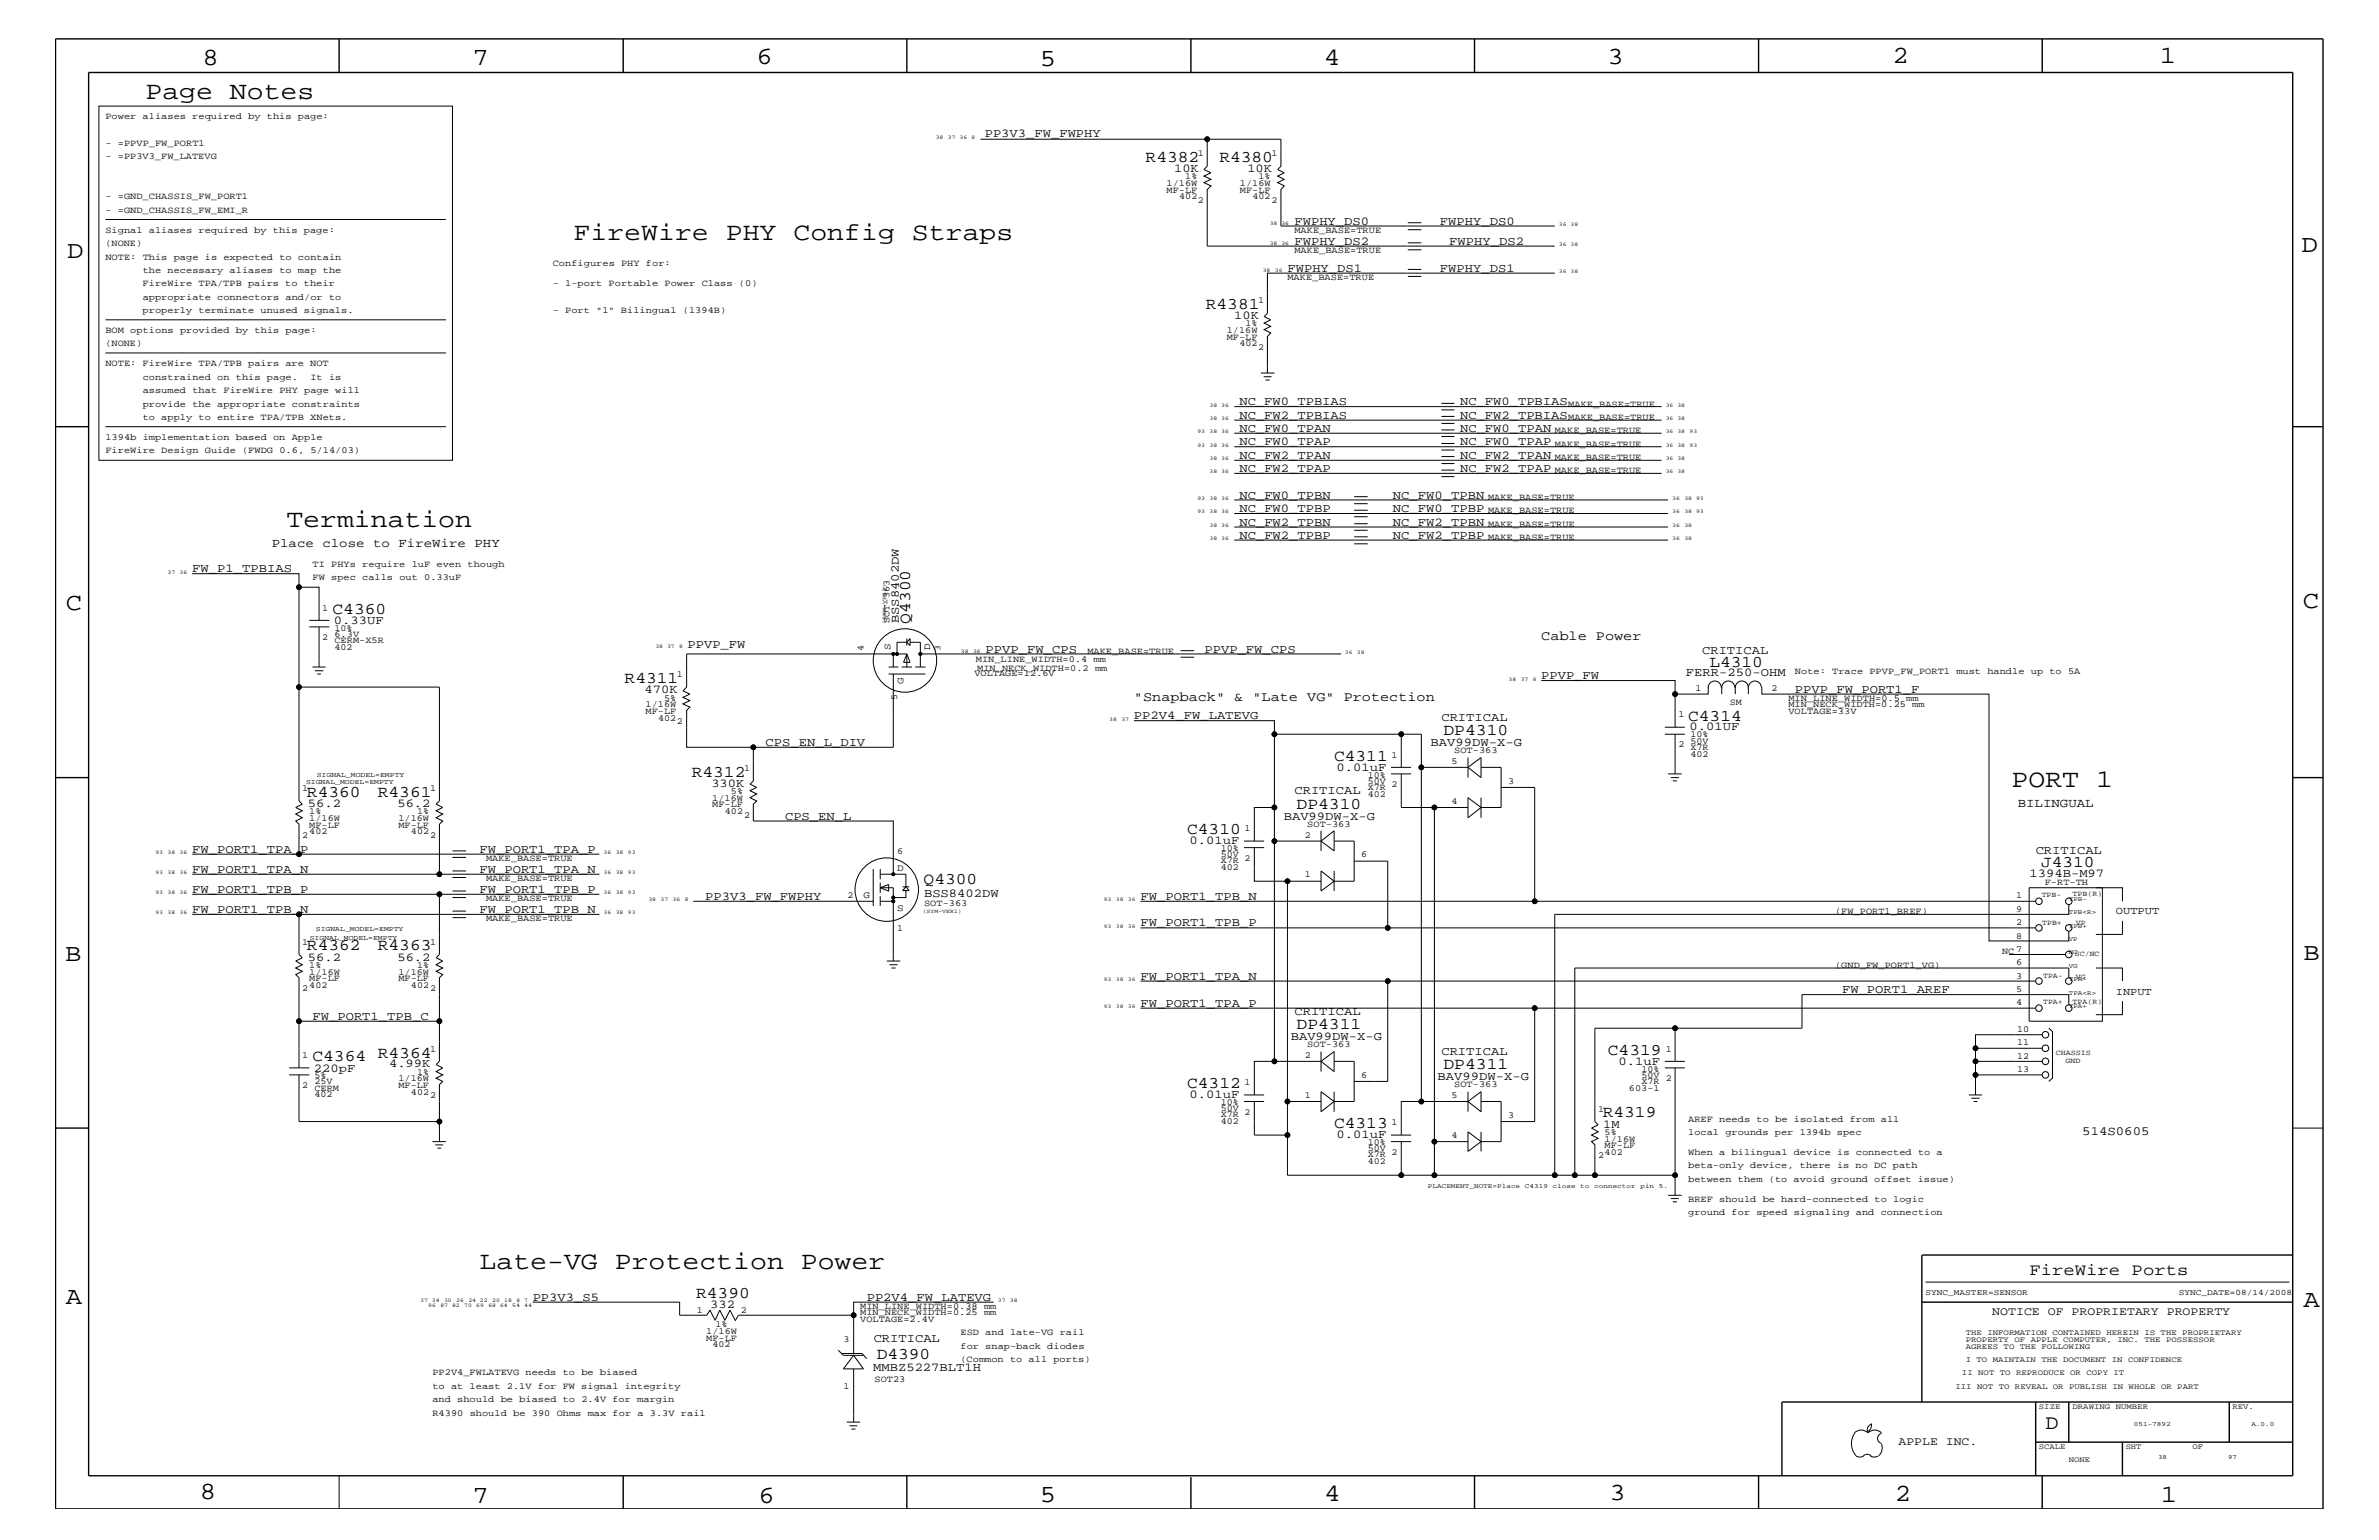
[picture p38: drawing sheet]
<svg xmlns="http://www.w3.org/2000/svg" width="432mm" height="279mm" viewBox="0 0 432 279" stroke-linecap="round" stroke-linejoin="round" font-family="sans-serif">
<defs><g id="words">
<g font-size="4.6">
<text x="26.4" y="18">Page Notes</text>
<text x="104.1" y="43.5">FireWire PHY Config Straps</text>
<text x="52" y="95.6">Termination</text>
<text x="365.1" y="142.9">PORT 1</text>
<text x="87" y="230.2">Late-VG Protection Power</text>
</g>
<g font-size="4.5">
<text x="36.7" y="11.7">8</text>
<text x="85.8" y="11.7">7</text>
<text x="137.3" y="11.5">6</text>
<text x="240.3" y="11.7">4</text>
<text x="291.8" y="11.5">3</text>
<text x="343.5" y="11.5">2</text>
<text x="392" y="11.5">1</text>
<text x="188.7" y="12.1">5</text>
<text x="12.2" y="46.8">D</text>
<text x="417.7" y="45.7">D</text>
<text x="11.9" y="110.6">C</text>
<text x="418" y="110.3">C</text>
<text x="11.9" y="174.3">B</text>
<text x="418.1" y="174.2">B</text>
<text x="11.9" y="236.7">A</text>
<text x="418.1" y="237.1">A</text>
<text x="36.2" y="271.9">8</text>
<text x="85.8" y="272.7">7</text>
<text x="137.7" y="272.7">6</text>
<text x="188.7" y="272.5">5</text>
<text x="240.4" y="272.3">4</text>
<text x="292.1" y="272.2">3</text>
<text x="343.9" y="272.3">2</text>
<text x="392.2" y="272.6">1</text>
</g>
<text font-size="3.7" x="371.3" y="259.3">D</text>
<g font-size="3">
<text x="207.9" y="29.4">R4382</text>
<text x="221.3" y="29.4">R4380</text>
<text x="218.9" y="56.1">R4381</text>
<text x="60.4" y="111.4">C4360</text>
<text x="165.2" y="113.1" transform="rotate(-90 165.2 113.1)">Q4300</text>
<text x="113.4" y="124">R4311</text>
<text x="310.3" y="120.9">L4310</text>
<text x="306.4" y="130.8">C4314</text>
<text x="262" y="133.4">DP4310</text>
<text x="125.6" y="140.9">R4312</text>
<text x="242.1" y="138">C4311</text>
<text x="55.7" y="144.6">R4360</text>
<text x="68.6" y="144.6">R4361</text>
<text x="235.3" y="146.8">DP4310</text>
<text x="215.5" y="151.3">C4310</text>
<text x="167.6" y="160.5">Q4300</text>
<text x="370.5" y="157.3">J4310</text>
<text x="55.7" y="172.4">R4362</text>
<text x="68.6" y="172.4">R4363</text>
<text x="68.6" y="191.9">R4364</text>
<text x="235.3" y="186.7">DP4311</text>
<text x="291.8" y="191.4">C4319</text>
<text x="56.7" y="192.6">C4364</text>
<text x="215.5" y="197.4">C4312</text>
<text x="262" y="194">DP4311</text>
<text x="290.9" y="202.7">R4319</text>
<text x="242.1" y="204.7">C4313</text>
<text x="368.3" y="231.3">FireWire Ports</text>
<text x="126.4" y="235.6">R4390</text>
<text x="159.1" y="246.5">D4390</text>
</g>
<g font-size="2.5">
<text x="279.7" y="116.2">Cable Power</text>
<text x="205.8" y="127.1">&quot;Snapback&quot; &amp; &quot;Late VG&quot; Protection</text>
</g>
<g font-size="2.3">
<text x="49.3" y="99.3">Place close to FireWire PHY</text>
<text x="366.2" y="146.5">BILINGUAL</text>
<text x="378" y="205.9">514S0605</text>
</g>
<g font-size="2.2">
<text x="178.7" y="24.8">PP3V3_FW_FWPHY</text>
<text x="213.1" y="31.2">10K</text>
<text x="226.4" y="31.2">10K</text>
<text x="234.9" y="40.8">FWPHY_DS0</text>
<text x="261.4" y="40.8">FWPHY_DS0</text>
<text x="234.9" y="44.4">FWPHY_DS2</text>
<text x="263.1" y="44.4">FWPHY_DS2</text>
<text x="233.7" y="49.3">FWPHY_DS1</text>
<text x="261.4" y="49.3">FWPHY_DS1</text>
<text x="224" y="57.9">10K</text>
<text x="225" y="73.5">NC_FW0_TPBIAS</text>
<text x="225" y="76">NC_FW2_TPBIAS</text>
<text x="265" y="73.5">NC_FW0_TPBIAS</text>
<text x="265" y="76">NC_FW2_TPBIAS</text>
<text x="225" y="78.3">NC_FW0_TPAN</text>
<text x="225" y="83.3">NC_FW2_TPAN</text>
<text x="225" y="80.8">NC_FW0_TPAP</text>
<text x="265" y="78.3">NC_FW0_TPAN</text>
<text x="265" y="80.8">NC_FW0_TPAP</text>
<text x="265" y="83.3">NC_FW2_TPAN</text>
<text x="225" y="85.6">NC_FW2_TPAP</text>
<text x="265" y="85.6">NC_FW2_TPAP</text>
<text x="225" y="90.5">NC_FW0_TPBN</text>
<text x="225" y="95.4">NC_FW2_TPBN</text>
<text x="225" y="92.9">NC_FW0_TPBP</text>
<text x="252.8" y="90.5">NC_FW0_TPBN</text>
<text x="252.8" y="92.9">NC_FW0_TPBP</text>
<text x="252.8" y="95.4">NC_FW2_TPBN</text>
<text x="225" y="97.7">NC_FW2_TPBP</text>
<text x="252.8" y="97.7">NC_FW2_TPBP</text>
<text x="34.9" y="103.8">FW_P1_TPBIAS</text>
<text x="60.6" y="113.1">0.33UF</text>
<text x="163.2" y="113.1" transform="rotate(-90 163.2 113.1)">BSS8402DW</text>
<text x="124.8" y="117.6">PPVP_FW</text>
<text x="178.9" y="118.4">PPVP_FW_CPS</text>
<text x="218.6" y="118.5">PPVP_FW_CPS</text>
<text x="308.9" y="118.6">CRITICAL</text>
<text x="117" y="125.8">470K</text>
<text x="279.7" y="123.2">PPVP_FW</text>
<text x="306" y="122.6">FERR-250-OHM</text>
<text x="325.8" y="125.7">PPVP_FW_PORT1_F</text>
<text x="205.8" y="130.5">PP2V4_FW_LATEVG</text>
<text x="261.6" y="130.8">CRITICAL</text>
<text x="138.9" y="135.3">CPS_EN_L_DIV</text>
<text x="259.7" y="135.3">BAV99DW-X-G</text>
<text x="306.7" y="132.5">0.01UF</text>
<text x="129.1" y="142.8">330K</text>
<text x="242.6" y="139.8">0.01uF</text>
<text x="55.9" y="146.4">56.2</text>
<text x="72.1" y="146.4">56.2</text>
<text x="142.5" y="148.7">CPS_EN_L</text>
<text x="233" y="148.7">BAV99DW-X-G</text>
<text x="234.9" y="144">CRITICAL</text>
<text x="34.9" y="154.7">FW_PORT1_TPA_P</text>
<text x="87" y="154.7">FW_PORT1_TPA_P</text>
<text x="215.9" y="153.2">0.01uF</text>
<text x="369.5" y="155">CRITICAL</text>
<text x="34.9" y="162">FW_PORT1_TPB_P</text>
<text x="34.9" y="158.4">FW_PORT1_TPA_N</text>
<text x="87" y="162">FW_PORT1_TPB_P</text>
<text x="87" y="158.4">FW_PORT1_TPA_N</text>
<text x="368.4" y="159.1">1394B-M97</text>
<text x="34.9" y="165.6">FW_PORT1_TPB_N</text>
<text x="87" y="165.6">FW_PORT1_TPB_N</text>
<text x="128" y="163.3">PP3V3_FW_FWPHY</text>
<text x="167.7" y="162.7">BSS8402DW</text>
<text x="207" y="163.3">FW_PORT1_TPB_N</text>
<text x="207" y="168.1">FW_PORT1_TPB_P</text>
<text x="55.9" y="174.3">56.2</text>
<text x="72.1" y="174.3">56.2</text>
<text x="207" y="177.7">FW_PORT1_TPA_N</text>
<text x="56.7" y="185">FW_PORT1_TPB_C</text>
<text x="207" y="182.7">FW_PORT1_TPA_P</text>
<text x="234.9" y="184.1">CRITICAL</text>
<text x="334.3" y="180.2">FW_PORT1_AREF</text>
<text x="234.3" y="188.7">BAV99DW-X-G</text>
<text x="261.6" y="191.4">CRITICAL</text>
<text x="57" y="194.4">220pF</text>
<text x="70.6" y="193.7">4.99K</text>
<text x="260.9" y="195.9">BAV99DW-X-G</text>
<text x="293.8" y="193.2">0.1uF</text>
<text x="215.9" y="199.2">0.01uF</text>
<text x="242.6" y="206.5">0.01uF</text>
<text x="291" y="204.6">1M</text>
<text x="96.7" y="236">PP3V3_S5</text>
<text x="128.9" y="237.3">332</text>
<text x="157.3" y="236">PP2V4_FW_LATEVG</text>
<text x="158.6" y="243.5">CRITICAL</text>
<text x="158.5" y="248.8">MMBZ5227BLT1H</text>
</g>
<g font-size="2.1">
<text x="361.6" y="238.6">NOTICE OF PROPRIETARY PROPERTY</text>
<text x="344.6" y="262.2">APPLE INC.</text>
</g>
<g font-size="1.9">
<text x="384" y="165.9">OUTPUT</text>
<text x="384" y="180.5">INPUT</text>
</g>
<g font-size="1.8">
<text x="161.6" y="118" transform="rotate(-90 161.6 118)">S</text>
<text x="168.8" y="118" transform="rotate(-90 168.8 118)">D</text>
<text x="164" y="124.1" transform="rotate(-90 164 124.1)">G</text>
<text x="162.8" y="158">D</text>
<text x="156.7" y="162.8">G</text>
<text x="162.8" y="165.3">S</text>
</g>
<g font-size="1.7">
<text x="19.1" y="21.6">Power aliases required by this page:</text>
<text x="19.1" y="26.5">- =PPVP_FW_PORT1</text>
<text x="19.1" y="28.9">- =PP3V3_FW_LATEVG</text>
<text x="217.4" y="28.3">1</text>
<text x="230.8" y="28.3">1</text>
<text x="211.8" y="35">MF-LF</text>
<text x="211.8" y="33.7">1/16W</text>
<text x="215.1" y="32.5">1%</text>
<text x="225" y="35">MF-LF</text>
<text x="225" y="33.7">1/16W</text>
<text x="228.4" y="32.5">1%</text>
<text x="19.1" y="38.6">- =GND_CHASSIS_FW_EMI_R</text>
<text x="19.1" y="36.2">- =GND_CHASSIS_FW_PORT1</text>
<text x="214" y="36.2">402</text>
<text x="217.4" y="36.8">2</text>
<text x="227.3" y="36.2">402</text>
<text x="230.8" y="36.8">2</text>
<text x="19.1" y="47.1">NOTE: This page is expected to contain</text>
<text x="19.1" y="44.6">(NONE)</text>
<text x="19.1" y="42.3">Signal aliases required by this page:</text>
<text x="234.9" y="45.9">MAKE_BASE=TRUE</text>
<text x="234.9" y="42.3">MAKE_BASE=TRUE</text>
<text x="25.9" y="51.9">FireWire TPA/TPB pairs to their</text>
<text x="25.9" y="49.6">the necessary aliases to map the</text>
<text x="100.3" y="48.3">Configures PHY for:</text>
<text x="100.3" y="51.9">- 1-port Portable Power Class (0)</text>
<text x="233.7" y="50.7">MAKE_BASE=TRUE</text>
<text x="25.9" y="56.8">properly terminate unused signals.</text>
<text x="25.9" y="54.4">appropriate connectors and/or to</text>
<text x="100.3" y="56.8">- Port &quot;1&quot; Bilingual (1394B)</text>
<text x="226.1" y="59.2">1%</text>
<text x="228.3" y="55">1</text>
<text x="19.1" y="62.9">(NONE)</text>
<text x="19.1" y="60.4">BOM options provided by this page:</text>
<text x="222.7" y="61.7">MF-LF</text>
<text x="222.7" y="60.4">1/16W</text>
<text x="225" y="62.9">402</text>
<text x="228.3" y="63.4">2</text>
<text x="19.1" y="66.5">NOTE: FireWire TPA/TPB pairs are NOT</text>
<text x="25.9" y="68.9">constrained on this page.</text>
<text x="25.9" y="71.3">assumed that FireWire PHY page will</text>
<text x="56.3" y="68.9">It is</text>
<text x="25.9" y="76.2">to apply to entire TPA/TPB XNets.</text>
<text x="25.9" y="73.8">provide the appropriate constraints</text>
<text x="284.6" y="73.8">MAKE_BASE=TRUE</text>
<text x="284.6" y="76.2">MAKE_BASE=TRUE</text>
<text x="19.1" y="82.2">FireWire Design Guide (FWDG 0.6, 5/14/03)</text>
<text x="19.1" y="79.9">1394b implementation based on Apple</text>
<text x="282.2" y="78.6">MAKE_BASE=TRUE</text>
<text x="282.2" y="83.5">MAKE_BASE=TRUE</text>
<text x="282.2" y="81.1">MAKE_BASE=TRUE</text>
<text x="282.2" y="85.9">MAKE_BASE=TRUE</text>
<text x="270.1" y="90.7">MAKE_BASE=TRUE</text>
<text x="270.1" y="93.2">MAKE_BASE=TRUE</text>
<text x="270.1" y="95.6">MAKE_BASE=TRUE</text>
<text x="270.1" y="98">MAKE_BASE=TRUE</text>
<text x="56.7" y="105.3">FW spec calls out 0.33uF</text>
<text x="56.7" y="102.9">TI PHYs require 1uF even though</text>
<text x="58.5" y="110.8">1</text>
<text x="161.5" y="113.1" transform="rotate(-90 161.5 113.1)">SOT-363</text>
<text x="58.5" y="116.2">2</text>
<text x="60.7" y="116.7">CERM-X5R</text>
<text x="60.7" y="117.9">402</text>
<text x="60.7" y="114.4">10%</text>
<text x="60.7" y="115.5">6.3V</text>
<text x="156.7" y="118.1" transform="rotate(-90 156.7 118.1)">4</text>
<text x="170.7" y="118.1" transform="rotate(-90 170.7 118.1)">3</text>
<text x="197.4" y="118.6">MAKE_BASE=TRUE</text>
<text x="122.9" y="122.9">1</text>
<text x="176.9" y="122.6">VOLTAGE=12.6V</text>
<text x="177.1" y="120.2">MIN_LINE_WIDTH=0.4 mm</text>
<text x="177.4" y="121.8">MIN_NECK_WIDTH=0.2 mm</text>
<text x="307.8" y="125.3">1</text>
<text x="321.6" y="125.3">2</text>
<text x="325.8" y="122.3">Note: Trace PPVP_FW_PORT1 must handle up to 5A</text>
<text x="117.2" y="129.6">MF-LF</text>
<text x="117.2" y="128.3">1/16W</text>
<text x="119.5" y="130.8">402</text>
<text x="120.6" y="127.1">5%</text>
<text x="122.9" y="131.3">2</text>
<text x="162.8" y="127" transform="rotate(-90 162.8 127)">5</text>
<text x="304.6" y="130.2">1</text>
<text x="313.9" y="127.9">SM</text>
<text x="324.6" y="129.6">VOLTAGE=33V</text>
<text x="324.6" y="127.1">MIN_LINE_WIDTH=0.5 mm</text>
<text x="324.6" y="128.3">MIN_NECK_WIDTH=0.25 mm</text>
<text x="252.6" y="137.4">1</text>
<text x="263.9" y="136.7">SOT-363</text>
<text x="304.6" y="135.6">2</text>
<text x="306.8" y="136.1">X7R</text>
<text x="306.8" y="137.3">402</text>
<text x="306.8" y="133.8">10%</text>
<text x="306.8" y="134.9">50V</text>
<text x="54.9" y="143.5">1</text>
<text x="78.1" y="143.5">1</text>
<text x="135" y="139.8">1</text>
<text x="248.2" y="143.4">X7R</text>
<text x="248.2" y="141.1">10%</text>
<text x="248.2" y="142.2">50V</text>
<text x="252.6" y="142.9">2</text>
<text x="263.5" y="138.6">5</text>
<text x="273.7" y="142.3">3</text>
<text x="56.1" y="147.7">1%</text>
<text x="56.1" y="149">1/16W</text>
<text x="72.3" y="149">1/16W</text>
<text x="75.7" y="147.7">1%</text>
<text x="129.3" y="146.5">MF-LF</text>
<text x="129.3" y="145.3">1/16W</text>
<text x="131.6" y="147.7">402</text>
<text x="132.7" y="144">5%</text>
<text x="135" y="148.4">2</text>
<text x="237.3" y="150">SOT-363</text>
<text x="248.2" y="144.6">402</text>
<text x="263.5" y="145.9">4</text>
<text x="54.9" y="152">2</text>
<text x="56.1" y="150.1">MF-LF</text>
<text x="56.1" y="151.3">402</text>
<text x="72.3" y="150.1">MF-LF</text>
<text x="74.6" y="151.3">402</text>
<text x="78.1" y="152">2</text>
<text x="162.8" y="155">6</text>
<text x="221.6" y="154.4">10%</text>
<text x="221.6" y="155.5">50V</text>
<text x="225.9" y="150.7">1</text>
<text x="236.8" y="152">2</text>
<text x="247.1" y="155.6">6</text>
<text x="88.2" y="159.9">MAKE_BASE=TRUE</text>
<text x="88.2" y="156.2">MAKE_BASE=TRUE</text>
<text x="221.6" y="156.7">X7R 2</text>
<text x="221.6" y="157.9">402</text>
<text x="236.8" y="159.2">1</text>
<text x="371.1" y="160.6">F-RT-TH</text>
<text x="88.2" y="163.5">MAKE_BASE=TRUE</text>
<text x="88.2" y="167.1">MAKE_BASE=TRUE</text>
<text x="153.8" y="162.8">2</text>
<text x="167.7" y="164.4">SOT-363</text>
<text x="333.1" y="165.9">(FW_PORT1_BREF)</text>
<text x="365.9" y="165.4">9</text>
<text x="365.9" y="167.8">2</text>
<text x="365.9" y="163">1</text>
<text x="54.9" y="171.4">1</text>
<text x="78.1" y="171.4">1</text>
<text x="162.8" y="168.9">1</text>
<text x="363.4" y="173.2">NC</text>
<text x="365.9" y="170.3">8</text>
<text x="365.9" y="172.7">7</text>
<text x="54.9" y="179.9">2</text>
<text x="56.1" y="178">MF-LF</text>
<text x="56.1" y="179.3">402</text>
<text x="56.1" y="175.6">1%</text>
<text x="56.1" y="176.8">1/16W</text>
<text x="72.3" y="178">MF-LF</text>
<text x="72.3" y="176.8">1/16W</text>
<text x="74.6" y="179.3">402</text>
<text x="75.7" y="175.6">1%</text>
<text x="78.1" y="179.9">2</text>
<text x="333.1" y="175.6">(GND_FW_PORT1_VG)</text>
<text x="365.9" y="175.1">6</text>
<text x="365.9" y="179.9">5</text>
<text x="365.9" y="177.6">3</text>
<text x="365.9" y="182.4">4</text>
<text x="54.9" y="192">1</text>
<text x="78.1" y="190.8">1</text>
<text x="236.8" y="192">2</text>
<text x="237.3" y="190">SOT-363</text>
<text x="302.3" y="190.8">1</text>
<text x="366.1" y="189.7">11</text>
<text x="366.1" y="187.2">10</text>
<text x="54.9" y="197.4">2</text>
<text x="57.1" y="197.9">CERM</text>
<text x="57.1" y="195.6">5%</text>
<text x="57.1" y="196.7">25V</text>
<text x="72.3" y="197.4">MF-LF</text>
<text x="72.3" y="196.2">1/16W</text>
<text x="75.7" y="195">1%</text>
<text x="225.9" y="196.8">1</text>
<text x="247.1" y="195.6">6</text>
<text x="263.9" y="197.2">SOT-363</text>
<text x="295.7" y="197.9">603-1</text>
<text x="297.9" y="196.7">X7R</text>
<text x="297.9" y="194.4">10%</text>
<text x="297.9" y="195.5">50V</text>
<text x="302.3" y="196.2">2</text>
<text x="366.1" y="194.5">13</text>
<text x="366.1" y="192.1">12</text>
<text x="57.1" y="199.1">402</text>
<text x="74.6" y="198.7">402</text>
<text x="78.1" y="199.2">2</text>
<text x="221.6" y="202.7">X7R 2</text>
<text x="221.6" y="204">402</text>
<text x="221.6" y="200.4">10%</text>
<text x="221.6" y="201.5">50V</text>
<text x="236.8" y="199.2">1</text>
<text x="263.5" y="199.2">5</text>
<text x="273.7" y="202.9">3</text>
<text x="290.1" y="201.7">1</text>
<text x="306.4" y="203.5">AREF needs to be isolated from all</text>
<text x="248.2" y="207.7">10%</text>
<text x="248.2" y="208.8">50V</text>
<text x="252.6" y="204.1">1</text>
<text x="263.5" y="206.5">4</text>
<text x="291.3" y="208.3">MF-LF</text>
<text x="291.3" y="209.6">402</text>
<text x="291.3" y="205.9">5%</text>
<text x="291.3" y="207.1">1/16W</text>
<text x="306.4" y="209.6">When a bilingual device is connected to a</text>
<text x="306.4" y="205.9">local grounds per 1394b spec</text>
<text x="248.2" y="210">X7R 2</text>
<text x="248.2" y="211.3">402</text>
<text x="290.1" y="210.2">2</text>
<text x="306.4" y="211.9">beta-only device, there is no DC path</text>
<text x="306.4" y="214.4">between them (to avoid ground offset issue)</text>
<text x="306.4" y="218">BREF should be hard-connected to logic</text>
<text x="306.4" y="220.4">ground for speed signaling and connection</text>
<text x="126.5" y="238.3">1</text>
<text x="134.5" y="238.3">2</text>
<text x="156.1" y="239.9">VOLTAGE=2.4V</text>
<text x="156.1" y="237.4">MIN_LINE_WIDTH=0.38 mm</text>
<text x="156.1" y="238.6">MIN_NECK_WIDTH=0.25 mm</text>
<text x="128.2" y="243.3">MF-LF</text>
<text x="128.2" y="242">1/16W</text>
<text x="129.3" y="244.5">402</text>
<text x="129.9" y="240.8">1%</text>
<text x="153.1" y="243.5">3</text>
<text x="174.3" y="244.7">for snap-back diodes</text>
<text x="174.3" y="242.3">ESD and late-VG rail</text>
<text x="78.5" y="249.5">PP2V4_FWLATEVG needs to be biased</text>
<text x="78.5" y="252">to at least 2.1V for FW signal integrity</text>
<text x="153.1" y="252">1</text>
<text x="158.7" y="250.7">SOT23</text>
<text x="174.3" y="247.1">(Common to all ports)</text>
<text x="78.5" y="254.4">and should be biased to 2.4V for margin</text>
<text x="78.5" y="256.8">R4390 should be 390 Ohms max for a 3.3V rail</text>
</g>
<g font-size="1.5">
<text x="349.5" y="235">SYNC_MASTER=SENSOR</text>
<text x="395.5" y="235">SYNC_DATE=08/14/2008</text>
</g>
<g font-size="1.4">
<text x="370.6" y="162.7">TPB-</text>
<text x="370.7" y="167.8">TPB+</text>
<text x="376.2" y="162.5">TPB(R)</text>
<text x="376.8" y="167.8">VP</text>
<text x="376.6" y="173.4">SC/NC</text>
<text x="370.8" y="177.4">TPA-</text>
<text x="376.8" y="177.6">VG</text>
<text x="370.8" y="182.2">TPA+</text>
<text x="376.2" y="182.1">TPA(R)</text>
<text x="373.1" y="191.5">CHASSIS</text>
<text x="374.9" y="192.8">GND</text>
<text x="356.8" y="242.3">THE INFORMATION CONTAINED HEREIN IS THE PROPRIETARY</text>
<text x="356.8" y="243.5">PROPERTY OF APPLE COMPUTER, INC. THE POSSESSOR</text>
<text x="356.8" y="244.7">AGREES TO THE FOLLOWING</text>
<text x="354.9" y="252">III NOT TO REVEAL OR PUBLISH IN WHOLE OR PART</text>
<text x="356.1" y="249.5">II NOT TO REPRODUCE OR COPY IT</text>
<text x="356.8" y="247.1">I TO MAINTAIN THE DOCUMENT IN CONFIDENCE</text>
<text x="370.1" y="255.6">SIZE</text>
<text x="376.2" y="255.6">DRAWING NUMBER</text>
<text x="405.2" y="255.6">REV.</text>
<text x="370.1" y="262.9">SCALE</text>
<text x="385.8" y="262.9">SHT</text>
<text x="397.9" y="262.9">OF</text>
<text x="375.5" y="265.3">NONE</text>
</g>
<g font-size="1.3">
<text x="55.5" y="142.2">SIGNAL_MODEL=EMPTY</text>
<text x="57.5" y="140.9">SIGNAL_MODEL=EMPTY</text>
<text x="56.2" y="170.6">SIGNAL_MODEL=EMPTY</text>
<text x="57.3" y="168.9">SIGNAL_MODEL=EMPTY</text>
</g>
<g font-size="1.2">
<text x="375.5" y="165.9">TPB&lt;R&gt;</text>
<text x="375.5" y="163.5">TPB-</text>
<text x="375.5" y="173.2">NC</text>
<text x="375.5" y="170.7">VP</text>
<text x="375.5" y="168.3">TPB+</text>
<text x="375.5" y="178">TPA-</text>
<text x="375.5" y="175.6">VG</text>
<text x="375.5" y="182.9">TPA+</text>
<text x="375.5" y="180.5">TPA&lt;R&gt;</text>
<text x="259.2" y="215.6">PLACEMENT_NOTE=Place</text>
<text x="276.8" y="215.6">C4319</text>
<text x="281.8" y="215.6">close</text>
<text x="286.8" y="215.6">to</text>
<text x="289.4" y="215.6">connector</text>
<text x="297.7" y="215.6">pin</text>
<text x="301.1" y="215.6">5.</text>
<text x="387.3" y="258.7">051-7892</text>
<text x="408.6" y="258.7">A.0.0</text>
<text x="391.7" y="264.7">38</text>
<text x="404.4" y="264.7">97</text>
</g>
<g font-size="1">
<text x="169.8" y="25.3">38</text>
<text x="172" y="25.3">37 36</text>
<text x="176.4" y="25.3">8</text>
<text x="230.5" y="40.8">38</text>
<text x="232.6" y="40.8">36</text>
<text x="283" y="41">36 38</text>
<text x="230.5" y="44.4">38 36</text>
<text x="283" y="44.6">36 38</text>
<text x="229.2" y="49.3">38</text>
<text x="231.4" y="49.3">36</text>
<text x="283" y="49.6">36 38</text>
<text x="219.5" y="73.8">38 36</text>
<text x="219.5" y="76.2">38 36</text>
<text x="302.3" y="73.8">36 38</text>
<text x="302.3" y="76.2">36 38</text>
<text x="217.3" y="81.1">93</text>
<text x="217.3" y="78.6">93</text>
<text x="219.5" y="83.5">38 36</text>
<text x="219.5" y="81.1">38 36</text>
<text x="219.5" y="78.6">38 36</text>
<text x="302.3" y="78.6">36 38</text>
<text x="302.3" y="83.5">36 38</text>
<text x="302.3" y="81.1">36 38</text>
<text x="306.7" y="78.6">93</text>
<text x="306.7" y="81.1">93</text>
<text x="219.5" y="85.9">38 36</text>
<text x="302.3" y="85.9">36 38</text>
<text x="217.3" y="93.2">93</text>
<text x="217.3" y="90.7">93</text>
<text x="219.5" y="93.2">38 36</text>
<text x="219.5" y="90.7">38 36</text>
<text x="219.5" y="95.6">38 36</text>
<text x="303.5" y="93.2">36</text>
<text x="303.5" y="95.6">36</text>
<text x="303.5" y="90.7">36</text>
<text x="305.7" y="93.2">38 93</text>
<text x="305.7" y="95.6">38</text>
<text x="305.7" y="90.7">38 93</text>
<text x="219.5" y="98">38 36</text>
<text x="303.5" y="98">36</text>
<text x="305.7" y="98">38</text>
<text x="30.4" y="104.1">37</text>
<text x="32.6" y="104.1">36</text>
<text x="160.9" y="113.1" transform="rotate(-90 160.9 113.1)">(SYM-VER2)</text>
<text x="119" y="117.6">38 37</text>
<text x="123.3" y="117.6">8</text>
<text x="174.4" y="118.4">38</text>
<text x="176.6" y="118.4">36</text>
<text x="244.1" y="118.6">36</text>
<text x="246.3" y="118.6">38</text>
<text x="273.8" y="123.5">38</text>
<text x="276" y="123.5">37</text>
<text x="278.2" y="123.5">8</text>
<text x="201.3" y="130.8">38</text>
<text x="203.5" y="130.8">37</text>
<text x="28.2" y="155">93</text>
<text x="30.4" y="155">38</text>
<text x="32.6" y="155">36</text>
<text x="109.6" y="155">36</text>
<text x="111.8" y="155">38</text>
<text x="114" y="155">93</text>
<text x="28.2" y="158.6">93</text>
<text x="30.4" y="158.6">38</text>
<text x="32.6" y="158.6">36</text>
<text x="109.6" y="158.6">36</text>
<text x="111.8" y="158.6">38</text>
<text x="114" y="158.6">93</text>
<text x="28.2" y="165.9">93</text>
<text x="28.2" y="162.2">93</text>
<text x="30.4" y="165.9">38</text>
<text x="30.4" y="162.2">38</text>
<text x="32.6" y="165.9">36</text>
<text x="32.6" y="162.2">36</text>
<text x="109.6" y="165.9">36</text>
<text x="109.6" y="162.2">36</text>
<text x="111.8" y="165.9">38</text>
<text x="111.8" y="162.2">38</text>
<text x="114" y="165.9">93</text>
<text x="114" y="162.2">93</text>
<text x="117.7" y="163.5">38</text>
<text x="119.9" y="163.5">37</text>
<text x="122.1" y="163.5">36</text>
<text x="124.3" y="163.5">8</text>
<text x="167.5" y="165.6">(SYM-VER1)</text>
<text x="200.3" y="163.5">93</text>
<text x="202.5" y="163.5">38</text>
<text x="204.7" y="163.5">36</text>
<text x="200.3" y="168.3">93</text>
<text x="202.5" y="168.3">38</text>
<text x="204.7" y="168.3">36</text>
<text x="200.3" y="178">93</text>
<text x="202.5" y="178">38</text>
<text x="204.7" y="178">36</text>
<text x="200.3" y="182.9">93</text>
<text x="202.5" y="182.9">38</text>
<text x="204.7" y="182.9">36</text>
<text x="76.3" y="236.2">37 34</text>
<text x="77.7" y="237.1">96</text>
<text x="79.9" y="237.1">87 82</text>
<text x="80.6" y="236.2">30</text>
<text x="82.8" y="236.2">26</text>
<text x="84.2" y="237.1">70</text>
<text x="85" y="236.2">24 22</text>
<text x="86.4" y="237.1">69</text>
<text x="88.6" y="237.1">68 64</text>
<text x="89.3" y="236.2">20</text>
<text x="91.5" y="236.2">18</text>
<text x="93" y="237.1">54</text>
<text x="93.7" y="236.2">8</text>
<text x="95.2" y="237.1">44</text>
<text x="95.2" y="236.2">7</text>
<text x="181.1" y="236.2">37</text>
<text x="183.3" y="236.2">38</text>
</g>
</g></defs>
<g fill="none" stroke="#000" stroke-width=".18">
<path d="M17.9 19.2h64.2v64.3h-64.2zM19.1 39.8h61.8M178 25.3h54.5v4.9l-.6 .6 1.2 .6-1.2 .5 1.2 .6-1.2 .6 1.2 .6-.6 .7v6.6h49.7M219.1 25.3v4.9l-.6 .6 1.3 .6-1.3 .5 1.3 .6-1.3 .6 1.3 .6-.7 .7v10.2h63.1M19.1 58h61.8M255.5 41.7h2.5M255.5 40.4h2.5M255.5 45.3h2.5M255.5 44.1h2.5M255.5 50.2h2.5M255.5 48.9h2.5M282.2 49.6h-52.2v7.2l-.6 .6 1.2 .6-1.2 .6 1.2 .6-1.2 .6 1.2 .6-.6 .7v6.6"/>
<path d="M19.1 77.4h61.8M19.1 64h61.8M224 73.8h77.6M224 76.2h77.6M224 78.6h77.6M228.9 67.7h2.4M229.4 68.4h1.4M229.7 68.9h.8M261.6 74.4h2.4M261.6 73.2h2.4M261.6 76.8h2.4M261.6 75.6h2.4"/>
<path d="M261.6 79.2h2.4M261.6 78h2.4M224 81.1h77.6M224 83.5h77.6M224 85.9h77.6M224 90.7h78.8M224 93.2h78.8M224 95.6h78.8M224 98h78.8M245.8 91.4h2.4M245.8 90.1h2.4M245.8 93.8h2.4"/>
<path d="M245.8 92.6h2.4M245.8 96.2h2.4M245.8 95h2.4M245.8 98.7h2.4M245.8 97.4h2.4M261.6 81.6h2.4M261.6 80.5h2.4M261.6 84.1h2.4M261.6 82.8h2.4M261.6 86.5h2.4M261.6 85.3h2.4M34.9 104.1h19.4v2.4"/>
<path d="M56.1 113.7h3.7M56.1 112.6h3.7M57.9 112.6v-6.1h-3.6v18.2h25.5v20.6l-.6 .6 1.1 .6-1.1 .6 1.1 .6-1.1 .7 1.1 .6-.5 .5v9.1h29M57.9 113.7v7.3M162.1 118.6v2.4M164.6 116.5l.6-.6v1.2l-.6-.6h-1.8v2.1M164.6 118.6h-40v6.1l-.6 .6 1.2 .6-1.2 .6 1.2 .6-1.2 .6 1.2 .6-.6 .6v6.7h12.1v6.1l-.6 .6 1.2 .6-1.2 .6 1.2 .5-1.2 .7 1.2 .6-.6 .6v3.1h25.4v9.6M164.6 118.6l.6 1.6h-1.2zM164.6 115.9v1.2M164.6 118.6v2.4M165.2 116.5h1.8v4.5M167 118.6h76.4"/>
<path d="M214.3 119.2h2.4M214.3 118.1h2.4M54.3 124.7v20.6l.6 .6-1.2 .6 1.2 .6-1.2 .6 1.2 .7-1.2 .6 .6 .5v5.5h54.5M56.7 121h2.4M57.2 121.7h1.5M57.6 122.3h.7M161.3 121h1.8M161.3 122.3h6.7M162.1 122.3v13.3h-25.4M163.7 121h1.8M166.1 121h1.9M205.8 130.8h25.5v2.4h26.7v6h8.4"/>
<path d="M231.3 133.2v19.4M252.5 139.2h3.6M254.3 133.2v6M258 139.2v60.6M266.4 137.4v3.7M266.4 139.2l2.4-1.8v3.7zM268.8 139.2h3.7v7.3h-3.7M279.7 123.5h24.3v2.4h6v-1.2M302.2 133.2h3.6M302.2 131.9h3.6M304 125.9v6M304 133.2v7.2"/>
<path d="M310 124.7a1.19 1.19 0 0 1 1.2-1.1 1.19 1.19 0 0 1 1.2 1.1M312.5 124.7a1.19 1.19 0 0 1 1.2-1.1 1.19 1.19 0 0 1 1.2 1.1M312.5 124.7v1.2M315 124.7a1.19 1.19 0 0 1 1.1-1.1 1.19 1.19 0 0 1 1.2 1.1 1.19 1.19 0 0 1 1.2-1.1 1.19 1.19 0 0 1 1.2 1.1M315 124.7v1.2M317.3 124.7v1.2M319.8 124.7v1.2h41.2v44.8h14.5v-1.8M34.9 158.6h44.9M34.9 155h19.4M82.1 159.2h2.5M82.1 158h2.5M82.1 155.6h2.5"/>
<path d="M82.1 154.4h2.5M158.5 157.7v6.7M159.8 158.6h4.6v2.3l.6 .7h-1.2l.6-.7M159.8 157.7v1.8M225.8 153.8h3.6M225.8 152.6h3.6M227.7 153.8v6.1h12.1M231.3 152.6v40h8.5M231.3 146.5h-3.6v6.1M231.3 152.6h8.5M233.7 159.9v53.3h20.6v-6.1M239.8 158l2.3 1.9-2.3 1.8z"/>
<path d="M239.8 150.7v3.7M239.8 152.6l2.3-1.9v3.7zM242.1 152.6h3.7v7.3h-3.7M242.1 158v3.7M245.8 156.2h6.1v12.1M252.5 140.4h3.6M254.3 140.4v6.1h12.1M260.4 146.5v60.6h6M266.4 144.7l2.4 1.8-2.4 1.9zM268.8 144.7v3.7M272.5 142.9h6.1v20.6M302.8 140.4h2.4"/>
<path d="M303.3 141.1h1.4M303.6 141.7h.8M34.9 162.2h44.9M34.9 165.9h73.9M54.3 165.9v7.3l.6 .6-1.2 .6 1.2 .6-1.2 .6 1.2 .6-1.2 .6 .6 .6v16.3M82.1 162.8h2.5M82.1 161.7h2.5M82.1 166.5h2.5M82.1 165.3h2.5M108.8 162.2h-29v11l-.6 .6 1.1 .6-1.1 .6 1.1 .6-1.1 .6 1.1 .6-.5 .6v15.2l-.6 .6 1.1 .5-1.1 .7 1.1 .6-1.1 .6 1.1 .6-.5 .6v10.3M125.8 163.5h32.7M159.8 161.1l1.5-.6v1.2z"/>
<path d="M159.8 161.1h2.3v13.3M159.8 163.5h2.3M159.8 160.1v1.9M159.8 162.6v1.8M161 174.4h2.4M161.5 175h1.4M161.8 175.6h.8M163.8 160.9h1.2M164.4 161.6v1.2h-2.3M207 163.5h162.5M207 178h162.5M207 168.3h162.5"/>
<path d="M251.9 178v18.2h-6.1M364.7 173.2h10.2M368.3 161.1h13.3v24.2h-13.3zM375.5 164.1v1.8h-93.3v47.3M375.5 177.4v-1.8h-89.7v37.6h3.7M380.4 175.6h4.8v2.4M380.4 161.1h4.8v2.4M385.2 167.1v2.4h-4.8M52.5 195h3.6M52.5 193.7h3.6M54.3 195v8.5h25.5M54.3 185.3h25.5"/>
<path d="M207 182.9h162.5M225.8 199.8h3.6M225.8 198.7h3.6M227.7 199.8v6.1h6M231.3 192.6h-3.6v6.1M233.7 199.8h6.1M239.8 198.1l2.3 1.7-2.3 1.9zM239.8 190.8v3.6M239.8 192.6l2.3-1.8v3.6zM242.1 192.6h3.7v7.2h-3.7M242.1 198.1v3.6M266.4 199.8h-12.1v6.1"/>
<path d="M266.4 198.1v3.6M266.4 199.8l2.4-1.7v3.6zM268.8 199.8h3.7v7.3h-3.7M278.6 182.9v20.6h-6.1M302.2 193.7h3.6M302.2 192.6h3.6M304 186.5h-14.5v17l.6 .6-1.2 .6 1.2 .6-1.2 .6 1.2 .6-1.2 .6 .6 .6v5.5h14.5M304 193.7v23.2M357.4 198.7h2.3M357.8 199.2h1.5M358.2 199.8h.7M358.6 192.6v2.4h12.1"/>
<path d="M358.6 190.2v2.4h12.1M358.6 195v3.7M370.7 187.7h-12.1v2.5h12.1M371.9 186.5l.6 .6v8.5l-.6 .6M375.5 182.2v-1.7h-48.4v6h-23.1v6.1M385.2 181.6v2.5h-4.8M78.5 207.1h2.4M79 207.7h1.4M79.4 208.3h.7M252.5 207.1h3.6M252.5 205.9h3.6M254.3 213.2h31.5"/>
<path d="M260.4 207.1v6.1M266.4 205.3l2.4 1.8-2.4 1.8zM268.8 205.3v3.6M302.8 216.9h2.4M303.3 217.5h1.4M303.6 218h.8M416.1 204.7h5.5M96.7 236.2h26.7v2.4h4.9l.6-.9 .9 1.9 .8-1.9 1 1.9 .9-1.9 .9 1.9M154.9 238.6v7M180.3 236.2h-25.4v2.4h-20.9l-.6 1M349.5 232.6h66M152.1 245l1 .9h3.6"/>
<path d="M152.7 245.6h3.8l.8 .9M153.7 258h2.4M154.2 258.7h1.4M154.5 259.3h.8M154.9 245.9l1.8 2.5h-3.6zM154.9 248.4v9.6M336.6 260a1.69 1.69 0 0 1 2.4 0 1.72 1.72 0 0 1 2.5 0M339.6 258.3l.1 .1a1.27 1.27 0 0 1-.7 1.3M339.6 258.4a.99 .99 0 0 0-.6 1.4M61.6 267.7v6.1M336.6 260a3.3 3.3 0 0 0 .3 4.1M336.9 264.1l.7 .3 .7-.3"/>
<path d="M338.2 264.1l.7-.3 .7 .3M339.5 264.1l.7 .3 .7-.3M341.5 260.1a.93 .93 0 0 0-.7 .9 .93 .93 0 0 0 .7 .9M341.5 262l.1 .7a1.99 1.99 0 0 1-.6 1.4"/>
<circle cx="219.1" cy="25.3" r=".42"/>
<circle cx="54.3" cy="106.5" r=".42"/>
<circle cx="162.1" cy="118.6" r=".25"/>
<circle cx="162.8" cy="118.6" r=".25"/>
<circle cx="164.3" cy="119.8" r="5.8"/>
<circle cx="167" cy="118.6" r=".25"/>
<circle cx="54.3" cy="124.7" r=".42"/>
<circle cx="136.7" cy="135.6" r=".42"/>
<circle cx="231.3" cy="133.2" r=".42"/>
<circle cx="254.3" cy="133.2" r=".42"/>
<circle cx="258" cy="139.2" r=".42"/>
<circle cx="304" cy="125.9" r=".42"/>
<circle cx="54.3" cy="155" r=".42"/>
<circle cx="79.8" cy="158.6" r=".42"/>
<circle cx="162.1" cy="158.6" r=".25"/>
<circle cx="231.3" cy="152.6" r=".42"/>
<circle cx="231.3" cy="146.5" r=".42"/>
<circle cx="233.7" cy="159.9" r=".42"/>
<circle cx="260.3" cy="146.5" r=".42"/>
<circle cx="54.3" cy="165.9" r=".42"/>
<circle cx="79.8" cy="162.2" r=".42"/>
<circle cx="161" cy="161.4" r="5.8"/>
<circle cx="162.1" cy="163.5" r=".25"/>
<circle cx="162.1" cy="162.8" r=".25"/>
<circle cx="251.9" cy="178" r=".42"/>
<circle cx="251.9" cy="168.3" r=".42"/>
<circle cx="278.6" cy="163.5" r=".42"/>
<circle cx="370.1" cy="168.3" r=".59"/>
<circle cx="370.1" cy="163.5" r=".59"/>
<circle cx="370.1" cy="178" r=".59"/>
<circle cx="375.5" cy="163.5" r=".59"/>
<circle cx="375.5" cy="173.2" r=".59"/>
<circle cx="375.5" cy="168.3" r=".59"/>
<circle cx="375.5" cy="178" r=".59"/>
<circle cx="54.3" cy="185.3" r=".42"/>
<circle cx="79.8" cy="185.3" r=".42"/>
<circle cx="231.3" cy="192.6" r=".42"/>
<circle cx="233.7" cy="199.8" r=".42"/>
<circle cx="258" cy="199.8" r=".42"/>
<circle cx="278.6" cy="182.9" r=".42"/>
<circle cx="304" cy="186.5" r=".42"/>
<circle cx="358.6" cy="192.6" r=".42"/>
<circle cx="358.6" cy="190.2" r=".42"/>
<circle cx="358.6" cy="195" r=".42"/>
<circle cx="370.1" cy="182.9" r=".59"/>
<circle cx="371.3" cy="190.2" r=".59"/>
<circle cx="371.3" cy="195" r=".59"/>
<circle cx="371.3" cy="187.7" r=".59"/>
<circle cx="371.3" cy="192.6" r=".59"/>
<circle cx="375.5" cy="182.9" r=".59"/>
<circle cx="79.8" cy="203.5" r=".42"/>
<circle cx="233.7" cy="205.9" r=".42"/>
<circle cx="254.3" cy="213.2" r=".42"/>
<circle cx="260.3" cy="213.2" r=".42"/>
<circle cx="260.3" cy="207.1" r=".42"/>
<circle cx="282.2" cy="213.2" r=".42"/>
<circle cx="285.8" cy="213.2" r=".42"/>
<circle cx="289.5" cy="213.2" r=".42"/>
<circle cx="304" cy="213.2" r=".42"/>
<circle cx="154.9" cy="238.6" r=".42"/>
</g>
<g fill="#000">
<circle cx="219.1" cy="25.3" r=".42"/>
<circle cx="54.3" cy="106.5" r=".42"/>
<circle cx="162.1" cy="118.6" r=".25"/>
<circle cx="162.8" cy="118.6" r=".25"/>
<circle cx="167" cy="118.6" r=".25"/>
<circle cx="54.3" cy="124.7" r=".42"/>
<circle cx="136.7" cy="135.6" r=".42"/>
<circle cx="231.3" cy="133.2" r=".42"/>
<circle cx="254.3" cy="133.2" r=".42"/>
<circle cx="258" cy="139.2" r=".42"/>
<circle cx="304" cy="125.9" r=".42"/>
<circle cx="54.3" cy="155" r=".42"/>
<circle cx="79.8" cy="158.6" r=".42"/>
<circle cx="162.1" cy="158.6" r=".25"/>
<circle cx="231.3" cy="152.6" r=".42"/>
<circle cx="231.3" cy="146.5" r=".42"/>
<circle cx="233.7" cy="159.9" r=".42"/>
<circle cx="260.3" cy="146.5" r=".42"/>
<circle cx="54.3" cy="165.9" r=".42"/>
<circle cx="79.8" cy="162.2" r=".42"/>
<circle cx="162.1" cy="163.5" r=".25"/>
<circle cx="162.1" cy="162.8" r=".25"/>
<circle cx="251.9" cy="178" r=".42"/>
<circle cx="251.9" cy="168.3" r=".42"/>
<circle cx="278.6" cy="163.5" r=".42"/>
<circle cx="54.3" cy="185.3" r=".42"/>
<circle cx="79.8" cy="185.3" r=".42"/>
<circle cx="231.3" cy="192.6" r=".42"/>
<circle cx="233.7" cy="199.8" r=".42"/>
<circle cx="258" cy="199.8" r=".42"/>
<circle cx="278.6" cy="182.9" r=".42"/>
<circle cx="304" cy="186.5" r=".42"/>
<circle cx="358.6" cy="192.6" r=".42"/>
<circle cx="358.6" cy="190.2" r=".42"/>
<circle cx="358.6" cy="195" r=".42"/>
<circle cx="79.8" cy="203.5" r=".42"/>
<circle cx="233.7" cy="205.9" r=".42"/>
<circle cx="254.3" cy="213.2" r=".42"/>
<circle cx="260.3" cy="213.2" r=".42"/>
<circle cx="260.3" cy="207.1" r=".42"/>
<circle cx="282.2" cy="213.2" r=".42"/>
<circle cx="285.8" cy="213.2" r=".42"/>
<circle cx="289.5" cy="213.2" r=".42"/>
<circle cx="304" cy="213.2" r=".42"/>
<circle cx="154.9" cy="238.6" r=".42"/>
</g>
<g fill="none" stroke="#000" stroke-width=".25">
<path d="M10.1 7.1h411.5v266.7h-411.5zM16.1 13.2h400v254.5h-400zM61.6 7.1v6.1M113.1 7.1v6.1M164.6 7.1v6.1M216.2 7.1v6.1M267.6 7.1v6.1M319.2 7.1v6.1M370.7 7.1v6.1M10.1 77.4h6M416.1 77.4h5.5M10.1 141.1h6"/>
<path d="M416.1 141.1h5.5M10.1 204.7h6M348.8 236.2h67.3M348.8 227.7v26.7M348.9 227.7h67.2M369.5 254.4v13.3M375.5 254.4v7.2M404.6 254.4v7.2M416.1 254.4h-92.7v13.3M113.1 267.7v6.1M164.6 267.7v6.1M216.2 268v5.8"/>
<path d="M267.6 267.7v6.1M319.2 267.7v6.1M369.5 261.6h46.6M370.7 267.7v6.1M385.2 261.6v6.1"/>
</g>
<use href="#words"/>
</svg>
